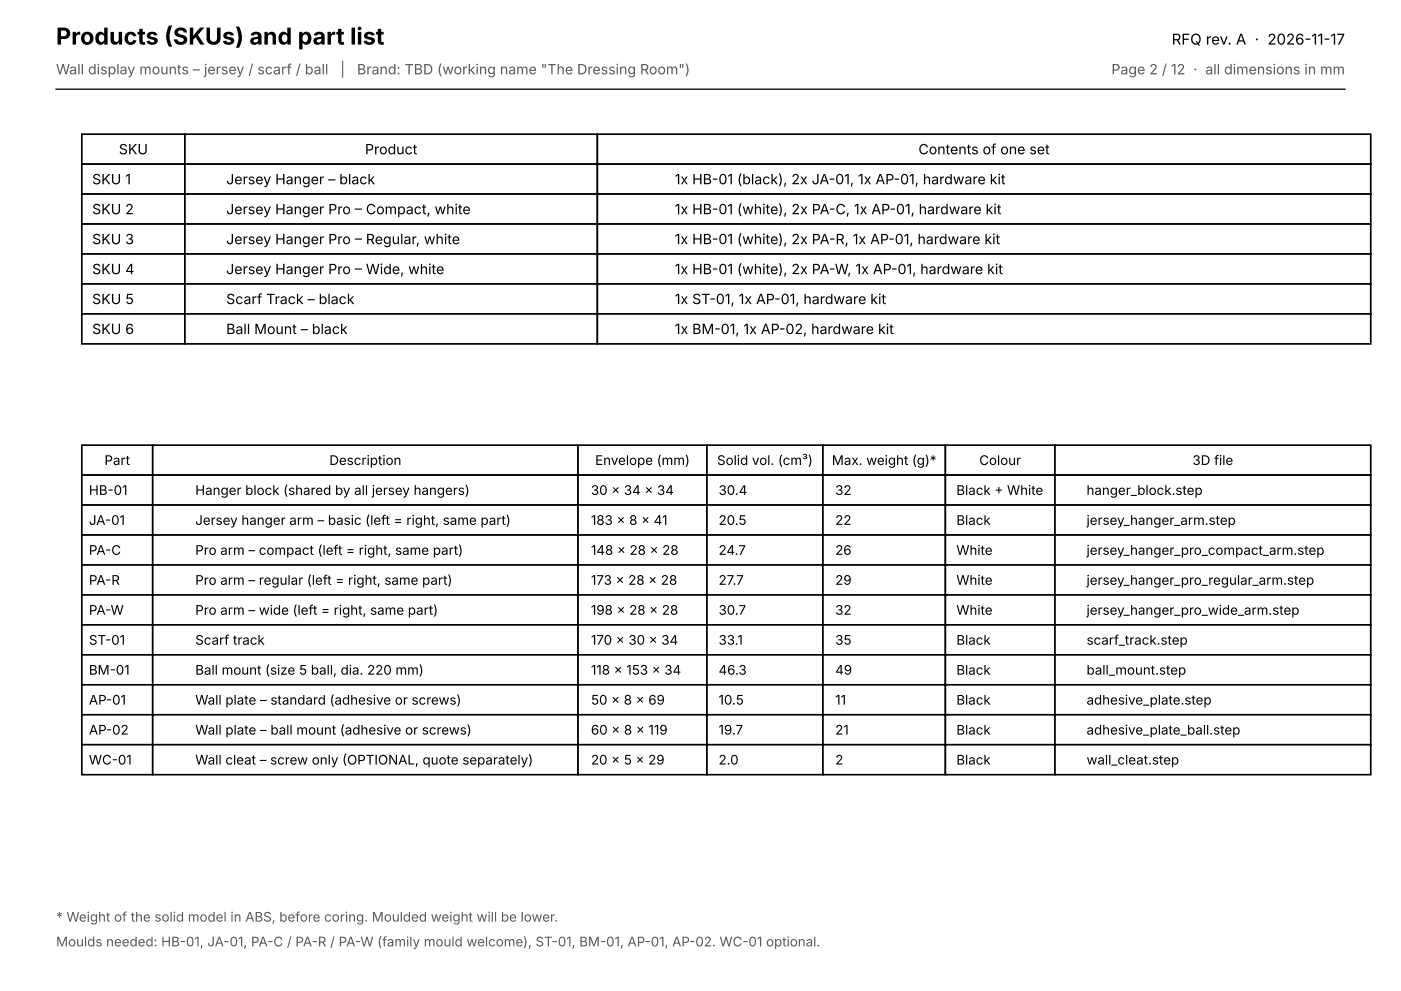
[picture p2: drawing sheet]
<svg xmlns="http://www.w3.org/2000/svg" width="297mm" height="210mm" viewBox="0 0 297 210" stroke-linecap="round" stroke-linejoin="round" font-family="sans-serif">
<defs><g id="words">
<text font-size="4.9" x="11.9" y="9.5">Products (SKUs) and part list</text>
<text font-size="3.2" x="248.3" y="9.5">RFQ rev. A · 2026-11-17</text>
<g font-size="3" fill="#595959">
<text x="11.9" y="15.8">Wall display mounts – jersey / scarf / ball</text>
<text x="72.1" y="15.8">|</text>
<text x="75.7" y="15.8">Brand: TBD (working name &quot;The Dressing Room&quot;)</text>
<text x="235.5" y="15.8">Page 2 / 12 · all dimensions in mm</text>
</g>
<g font-size="3">
<text x="25.2" y="32.7">SKU</text>
<text x="77.4" y="32.7">Product</text>
<text x="194.7" y="32.7">Contents of one set</text>
<text x="19.5" y="39.1">SKU 1</text>
<text x="47.9" y="39.1">Jersey Hanger – black</text>
<text x="143" y="39.1">1x HB-01 (black), 2x JA-01, 1x AP-01, hardware kit</text>
<text x="19.5" y="45.4">SKU 2</text>
<text x="47.9" y="45.4">Jersey Hanger Pro – Compact, white</text>
<text x="143" y="45.4">1x HB-01 (white), 2x PA-C, 1x AP-01, hardware kit</text>
<text x="19.5" y="51.8">SKU 3</text>
<text x="47.9" y="51.8">Jersey Hanger Pro – Regular, white</text>
<text x="143" y="51.8">1x HB-01 (white), 2x PA-R, 1x AP-01, hardware kit</text>
<text x="19.5" y="58.1">SKU 4</text>
<text x="47.9" y="58.1">Jersey Hanger Pro – Wide, white</text>
<text x="143" y="58.1">1x HB-01 (white), 2x PA-W, 1x AP-01, hardware kit</text>
<text x="19.5" y="64.5">SKU 5</text>
<text x="47.9" y="64.5">Scarf Track – black</text>
<text x="143" y="64.5">1x ST-01, 1x AP-01, hardware kit</text>
<text x="19.5" y="70.8">SKU 6</text>
<text x="47.9" y="70.8">Ball Mount – black</text>
<text x="143" y="70.8">1x BM-01, 1x AP-02, hardware kit</text>
</g>
<g font-size="2.8">
<text x="22.1" y="98.6">Part</text>
<text x="69.8" y="98.6">Description</text>
<text x="126.1" y="98.6">Envelope (mm)</text>
<text x="152" y="98.6">Solid vol. (cm³)</text>
<text x="176.3" y="98.6">Max. weight (g)*</text>
<text x="207.5" y="98.6">Colour</text>
<text x="252.7" y="98.6">3D file</text>
<text x="18.8" y="104.9">HB-01</text>
<text x="41.4" y="104.9">Hanger block (shared by all jersey hangers)</text>
<text x="125.2" y="104.9">30 x 34 x 34</text>
<text x="152.3" y="104.9">30.4</text>
<text x="177" y="104.9">32</text>
<text x="202.7" y="104.9">Black + White</text>
<text x="230.3" y="104.9">hanger_block.step</text>
<text x="18.8" y="111.3">JA-01</text>
<text x="41.4" y="111.3">Jersey hanger arm – basic (left = right, same part)</text>
<text x="125.2" y="111.3">183 x 8 x 41</text>
<text x="152.3" y="111.3">20.5</text>
<text x="177" y="111.3">22</text>
<text x="202.7" y="111.3">Black</text>
<text x="230.3" y="111.3">jersey_hanger_arm.step</text>
<text x="18.8" y="117.6">PA-C</text>
<text x="41.4" y="117.6">Pro arm – compact (left = right, same part)</text>
<text x="125.2" y="117.6">148 x 28 x 28</text>
<text x="152.3" y="117.6">24.7</text>
<text x="177" y="117.6">26</text>
<text x="202.7" y="117.6">White</text>
<text x="230.3" y="117.6">jersey_hanger_pro_compact_arm.step</text>
<text x="18.8" y="124">PA-R</text>
<text x="41.4" y="124">Pro arm – regular (left = right, same part)</text>
<text x="125.2" y="124">173 x 28 x 28</text>
<text x="152.3" y="124">27.7</text>
<text x="177" y="124">29</text>
<text x="202.7" y="124">White</text>
<text x="230.3" y="124">jersey_hanger_pro_regular_arm.step</text>
<text x="18.8" y="130.3">PA-W</text>
<text x="41.4" y="130.3">Pro arm – wide (left = right, same part)</text>
<text x="125.2" y="130.3">198 x 28 x 28</text>
<text x="152.3" y="130.3">30.7</text>
<text x="177" y="130.3">32</text>
<text x="202.7" y="130.3">White</text>
<text x="230.3" y="130.3">jersey_hanger_pro_wide_arm.step</text>
<text x="18.8" y="136.7">ST-01</text>
<text x="41.4" y="136.7">Scarf track</text>
<text x="125.2" y="136.7">170 x 30 x 34</text>
<text x="152.3" y="136.7">33.1</text>
<text x="177" y="136.7">35</text>
<text x="202.7" y="136.7">Black</text>
<text x="230.3" y="136.7">scarf_track.step</text>
<text x="18.8" y="143">BM-01</text>
<text x="41.4" y="143">Ball mount (size 5 ball, dia. 220 mm)</text>
<text x="125.2" y="143">118 x 153 x 34</text>
<text x="152.3" y="143">46.3</text>
<text x="177" y="143">49</text>
<text x="202.7" y="143">Black</text>
<text x="230.3" y="143">ball_mount.step</text>
<text x="18.8" y="149.4">AP-01</text>
<text x="41.4" y="149.4">Wall plate – standard (adhesive or screws)</text>
<text x="125.2" y="149.4">50 x 8 x 69</text>
<text x="152.3" y="149.4">10.5</text>
<text x="177" y="149.4">11</text>
<text x="202.7" y="149.4">Black</text>
<text x="230.3" y="149.4">adhesive_plate.step</text>
<text x="18.8" y="155.7">AP-02</text>
<text x="41.4" y="155.7">Wall plate – ball mount (adhesive or screws)</text>
<text x="125.2" y="155.7">60 x 8 x 119</text>
<text x="152.3" y="155.7">19.7</text>
<text x="177" y="155.7">21</text>
<text x="202.7" y="155.7">Black</text>
<text x="230.3" y="155.7">adhesive_plate_ball.step</text>
<text x="18.8" y="162.1">WC-01</text>
<text x="41.4" y="162.1">Wall cleat – screw only (OPTIONAL, quote separately)</text>
<text x="125.2" y="162.1">20 x 5 x 29</text>
<text x="152.3" y="162.1">2.0</text>
<text x="177" y="162.1">2</text>
<text x="202.7" y="162.1">Black</text>
<text x="230.3" y="162.1">wall_cleat.step</text>
</g>
<g font-size="2.8" fill="#595959">
<text x="11.9" y="195.4">* Weight of the solid model in ABS, before coring. Moulded weight will be lower.</text>
<text x="11.9" y="200.6">Moulds needed: HB-01, JA-01, PA-C / PA-R / PA-W (family mould welcome), ST-01, BM-01, AP-01, AP-02. WC-01 optional.</text>
</g>
</g></defs>
<g fill="#fff" stroke="#000" stroke-width=".35">
<path d="M17.3 28.4h21.9v6.4h-21.9z"/>
<path d="M39.2 28.4h87.4v6.4h-87.4z"/>
<path d="M126.6 28.4h163.9v6.4h-163.9z"/>
<path d="M17.3 34.8h21.9v6.3h-21.9z"/>
<path d="M39.2 34.8h87.4v6.3h-87.4z"/>
<path d="M126.6 34.8h163.9v6.3h-163.9z"/>
<path d="M17.3 41.1h21.9v6.4h-21.9z"/>
<path d="M39.2 41.1h87.4v6.4h-87.4z"/>
<path d="M126.6 41.1h163.9v6.4h-163.9z"/>
<path d="M17.3 47.5h21.9v6.3h-21.9z"/>
<path d="M39.2 47.5h87.4v6.3h-87.4z"/>
<path d="M126.6 47.5h163.9v6.3h-163.9z"/>
<path d="M17.3 53.8h21.9v6.4h-21.9z"/>
<path d="M39.2 53.8h87.4v6.4h-87.4z"/>
<path d="M126.6 53.8h163.9v6.4h-163.9z"/>
<path d="M17.3 60.2h21.9v6.3h-21.9z"/>
<path d="M39.2 60.2h87.4v6.3h-87.4z"/>
<path d="M126.6 60.2h163.9v6.3h-163.9z"/>
<path d="M17.3 66.5h21.9v6.4h-21.9z"/>
<path d="M39.2 66.5h87.4v6.4h-87.4z"/>
<path d="M126.6 66.5h163.9v6.4h-163.9z"/>
<path d="M17.3 94.4h15.1v6.3h-15.1z"/>
<path d="M32.4 94.4h90.1v6.3h-90.1z"/>
<path d="M122.5 94.4h27.3v6.3h-27.3z"/>
<path d="M149.8 94.4h24.6v6.3h-24.6z"/>
<path d="M174.4 94.4h26v6.3h-26z"/>
<path d="M200.4 94.4h23.2v6.3h-23.2z"/>
<path d="M223.6 94.4h66.9v6.3h-66.9z"/>
<path d="M17.3 100.7h15.1v6.4h-15.1z"/>
<path d="M32.4 100.7h90.1v6.4h-90.1z"/>
<path d="M122.5 100.7h27.3v6.4h-27.3z"/>
<path d="M149.8 100.7h24.6v6.4h-24.6z"/>
<path d="M174.4 100.7h26v6.4h-26z"/>
<path d="M200.4 100.7h23.2v6.4h-23.2z"/>
<path d="M223.6 100.7h66.9v6.4h-66.9z"/>
<path d="M17.3 107.1h15.1v6.3h-15.1z"/>
<path d="M32.4 107.1h90.1v6.3h-90.1z"/>
<path d="M122.5 107.1h27.3v6.3h-27.3z"/>
<path d="M149.8 107.1h24.6v6.3h-24.6z"/>
<path d="M174.4 107.1h26v6.3h-26z"/>
<path d="M200.4 107.1h23.2v6.3h-23.2z"/>
<path d="M223.6 107.1h66.9v6.3h-66.9z"/>
<path d="M17.3 113.4h15.1v6.4h-15.1z"/>
<path d="M32.4 113.4h90.1v6.4h-90.1z"/>
<path d="M122.5 113.4h27.3v6.4h-27.3z"/>
<path d="M149.8 113.4h24.6v6.4h-24.6z"/>
<path d="M174.4 113.4h26v6.4h-26z"/>
<path d="M200.4 113.4h23.2v6.4h-23.2z"/>
<path d="M223.6 113.4h66.9v6.4h-66.9z"/>
<path d="M17.3 119.8h15.1v6.3h-15.1z"/>
<path d="M32.4 119.8h90.1v6.3h-90.1z"/>
<path d="M122.5 119.8h27.3v6.3h-27.3z"/>
<path d="M149.8 119.8h24.6v6.3h-24.6z"/>
<path d="M174.4 119.8h26v6.3h-26z"/>
<path d="M200.4 119.8h23.2v6.3h-23.2z"/>
<path d="M223.6 119.8h66.9v6.3h-66.9z"/>
<path d="M17.3 126.1h15.1v6.4h-15.1z"/>
<path d="M32.4 126.1h90.1v6.4h-90.1z"/>
<path d="M122.5 126.1h27.3v6.4h-27.3z"/>
<path d="M149.8 126.1h24.6v6.4h-24.6z"/>
<path d="M174.4 126.1h26v6.4h-26z"/>
<path d="M200.4 126.1h23.2v6.4h-23.2z"/>
<path d="M223.6 126.1h66.9v6.4h-66.9z"/>
<path d="M17.3 132.5h15.1v6.3h-15.1z"/>
<path d="M32.4 132.5h90.1v6.3h-90.1z"/>
<path d="M122.5 132.5h27.3v6.3h-27.3z"/>
<path d="M149.8 132.5h24.6v6.3h-24.6z"/>
<path d="M174.4 132.5h26v6.3h-26z"/>
<path d="M200.4 132.5h23.2v6.3h-23.2z"/>
<path d="M223.6 132.5h66.9v6.3h-66.9z"/>
<path d="M17.3 138.8h15.1v6.4h-15.1z"/>
<path d="M32.4 138.8h90.1v6.4h-90.1z"/>
<path d="M122.5 138.8h27.3v6.4h-27.3z"/>
<path d="M149.8 138.8h24.6v6.4h-24.6z"/>
<path d="M174.4 138.8h26v6.4h-26z"/>
<path d="M200.4 138.8h23.2v6.4h-23.2z"/>
<path d="M223.6 138.8h66.9v6.4h-66.9z"/>
<path d="M17.3 145.2h15.1v6.3h-15.1z"/>
<path d="M32.4 145.2h90.1v6.3h-90.1z"/>
<path d="M122.5 145.2h27.3v6.3h-27.3z"/>
<path d="M149.8 145.2h24.6v6.3h-24.6z"/>
<path d="M174.4 145.2h26v6.3h-26z"/>
<path d="M200.4 145.2h23.2v6.3h-23.2z"/>
<path d="M223.6 145.2h66.9v6.3h-66.9z"/>
<path d="M17.3 151.5h15.1v6.4h-15.1z"/>
<path d="M32.4 151.5h90.1v6.4h-90.1z"/>
<path d="M122.5 151.5h27.3v6.4h-27.3z"/>
<path d="M149.8 151.5h24.6v6.4h-24.6z"/>
<path d="M174.4 151.5h26v6.4h-26z"/>
<path d="M200.4 151.5h23.2v6.4h-23.2z"/>
<path d="M223.6 151.5h66.9v6.4h-66.9z"/>
<path d="M17.3 157.9h15.1v6.3h-15.1z"/>
<path d="M32.4 157.9h90.1v6.3h-90.1z"/>
<path d="M122.5 157.9h27.3v6.3h-27.3z"/>
<path d="M149.8 157.9h24.6v6.3h-24.6z"/>
<path d="M174.4 157.9h26v6.3h-26z"/>
<path d="M200.4 157.9h23.2v6.3h-23.2z"/>
<path d="M223.6 157.9h66.9v6.3h-66.9z"/>
</g>
<path d="M11.9 18.9h273.1" fill="none" stroke="#000" stroke-width=".28"/>
<use href="#words"/>
</svg>
